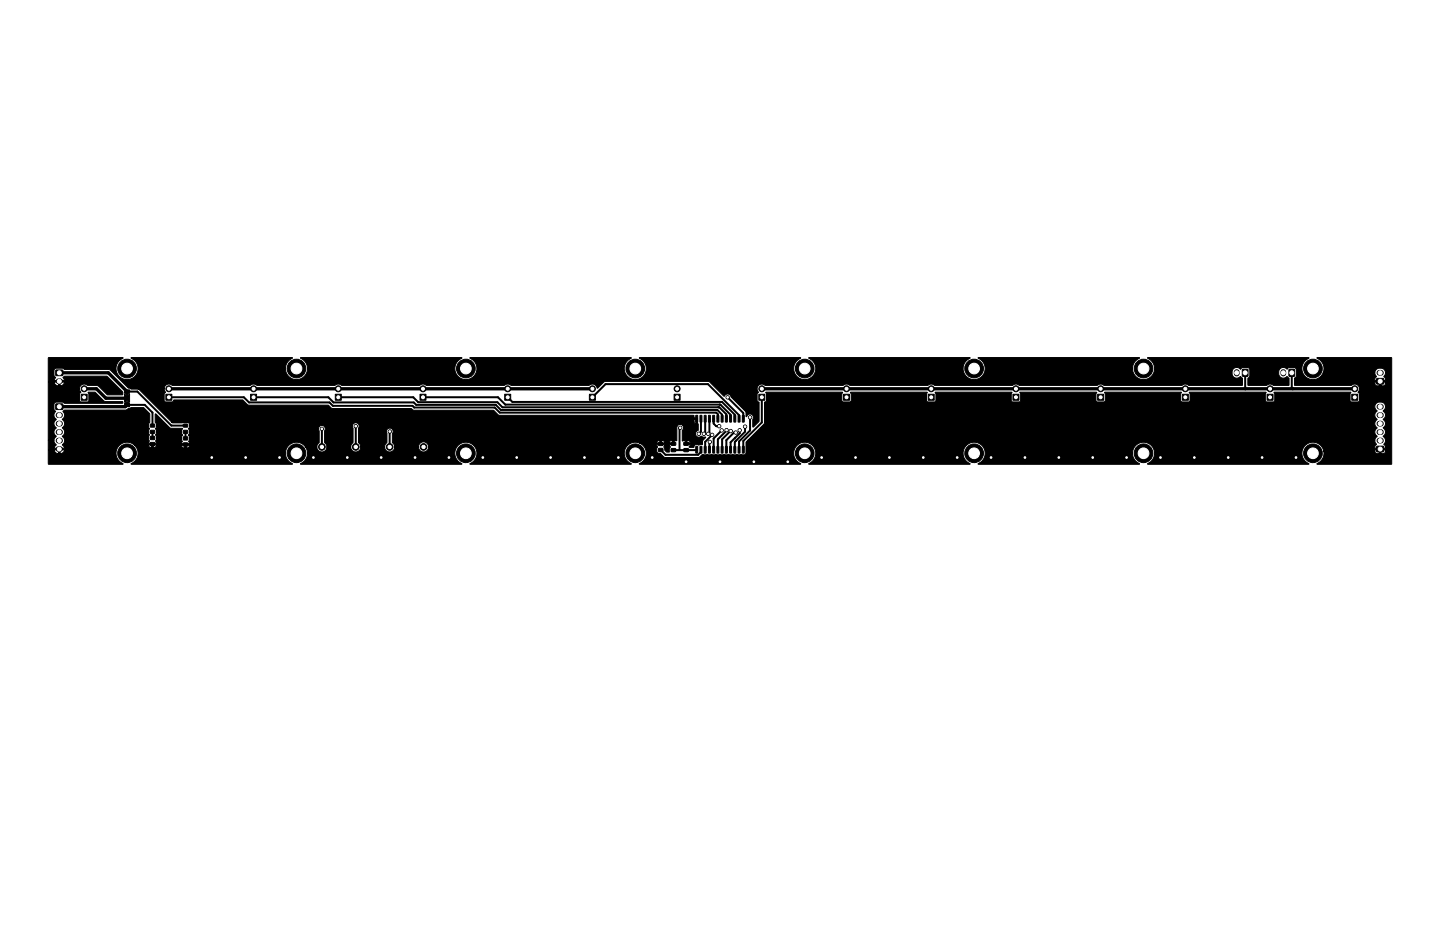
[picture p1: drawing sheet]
<svg xmlns="http://www.w3.org/2000/svg" width="432mm" height="279mm" viewBox="0 0 432 279" stroke-linecap="round" stroke-linejoin="round" font-family="sans-serif">
<g fill="#000" stroke="#000" stroke-width=".3">
<path d="M16.8 111h2v1.6h-2zM24.3 118.2h1.8v1.8h-1.8zM14.5 107.2l22.4 .1a3.3 3.3 0 0 0-1.4 5.2 3.3 3.3 0 0 0 5.3-.1 3.3 3.3 0 0 0-1.5-5.1h48.4a3.4 3.4 0 0 0-2 4.3 3.4 3.4 0 0 0 4.4 1.9 3.4 3.4 0 0 0 1.8-4.4l-.6-.9-1.2-1 48.4 .1a3.3 3.3 0 0 0-1.4 5.2 3.3 3.3 0 0 0 5.3-.1 3.3 3.3 0 0 0-1.5-5.1h48.4a3.4 3.4 0 0 0-2 4.3 3.4 3.4 0 0 0 4.4 1.9 3.4 3.4 0 0 0 1.8-4.4l-.6-.9-1.2-1 48.4 .1a3.3 3.3 0 0 0-1.4 5.2 3.3 3.3 0 0 0 5.3-.1 3.3 3.3 0 0 0-1.5-5.1h48.4a3.4 3.4 0 0 0-2 4.2 3.4 3.4 0 0 0 4.2 2.1 3.4 3.4 0 0 0 2.1-4.2 4.7 4.7 0 0 0-1.9-2.2l48.4 .1a3.3 3.3 0 0 0-1.4 5.2 3.3 3.3 0 0 0 5.3-.1 3.3 3.3 0 0 0-1.5-5.1h48.4a3.4 3.4 0 0 0-1.3 5.5 3.4 3.4 0 0 0 5.6-1.1h15.5l.4 1.2-.4 .5v.6h3.2l-.1-.6-.4-.6a1.38 1.38 0 0 0 .4-1.5 1.38 1.38 0 0 0-1.2-.9l-1.3 .2-.4 .4-.2 .7h-15.5a3.6 3.6 0 0 0-1.9-4.5l22.4 .1v31.8l-22.3 .1v-.2a3.3 3.3 0 0 0 2-3.7h15.3l.1 .4 .5 .3h1.9l.5-.3 .2-.8h-1.4v1.1h-.5v-1.1h-1.3v.4l-15.4-.1a3.3 3.3 0 0 0-2.2-2.5l-.5-.1a3.4 3.4 0 0 0-3.7 2.5 3.4 3.4 0 0 0 2 4l-48.3 .1v-.2a3.3 3.3 0 0 0 1.2-5.2 3.3 3.3 0 0 0-5.4 .2 3.3 3.3 0 0 0 1.7 5.1l-48.3 .1-.1-.2a3.3 3.3 0 0 0 1.3-5.2 3.3 3.3 0 0 0-5.3 .2 3.3 3.3 0 0 0 1.6 5.1l-48.3 .1-.1-.2a3.3 3.3 0 0 0 1.3-5.2 3.3 3.3 0 0 0-5.3 .2 3.3 3.3 0 0 0 1.6 5.1l-48.3 .1-.1-.2a3.3 3.3 0 0 0 2.1-3.1 3.3 3.3 0 0 0-2.1-3.1h10v-.8l-.7 .2-.3 .6h-1.4l-.1-.5-.6-.2h-.2v.7h-.5v-.7l-.7 .1-.3 .6h-5.2l-.7-.2a3.4 3.4 0 0 0-3.7 2.5 3.4 3.4 0 0 0 2 4l-48.3 .1v-.2a3.3 3.3 0 0 0 1.2-5.2 3.3 3.3 0 0 0-5.4 .2 3.3 3.3 0 0 0 1.7 5.1l-48.3 .1-.1-.2a3.3 3.3 0 0 0 1.5-5h3.4l.2 .7a1.51 1.51 0 0 0 1.7 .8 1.51 1.51 0 0 0 1.1-1.5h7.2l.1 .7a1.51 1.51 0 0 0 1.7 .8 1.51 1.51 0 0 0 1.2-1.5h7.1l.2 .7a1.51 1.51 0 0 0 1.7 .8 1.51 1.51 0 0 0 1.2-1.5h7.1l.2 .7a1.51 1.51 0 0 0 2.4 .3 1.51 1.51 0 0 0-.6-2.4 1.51 1.51 0 0 0-2 1.4h-7.1l-.2-.7-.6-.7 .1-2.6a1.02 1.02 0 0 0-.1-1.4 1.02 1.02 0 0 0-1.4 0 1.02 1.02 0 0 0-.2 1.3v2.7l-.5 .7-.2 .7h-7.1l-.2-.7-.5-.7v-4.3a1.02 1.02 0 0 0-.9-1.5 1.02 1.02 0 0 0-.7 1.6v4.2l-.6 .7-.1 .7h-7.2l-.1-.7-.6-.7 .1-3.5a1.02 1.02 0 0 0-1-1.6 1.02 1.02 0 0 0-.7 1.7v3.4l-.5 .7-.2 .7h-3.4l-.8-.9-1.4-.5a3.4 3.4 0 0 0-3.7 2.5 3.4 3.4 0 0 0 2 4l-48.3 .1v-.2a3.3 3.3 0 0 0 .9-5.6h4.2l.2 .5 .5 .2h1.3l.4-.5h7.5l.2 .4 .5 .3 1.3-.1 .4-.6-.9-.1v.7h-.5v-.7l-8.5 .1v-.2h-.9v.7h-.5v-.7h-5.2l-1.7-.8a3.4 3.4 0 0 0-3.7 2.5 3.4 3.4 0 0 0 2 4l-22.4 .1v-4.3h1.7a1.35 1.35 0 0 0 1.3 1.1h.5a1.37 1.37 0 0 0 1.4-1.1h-1.4v1.1h-.5v-1.1h-3v-2.9h1.7l.1 .7 .6 .7-.7 1h3.2l-.7-1 .2-.2a1.53 1.53 0 0 0-.2-2.5l.4-.3a1.49 1.49 0 0 0-.4-2.1l.2-.2a1.55 1.55 0 0 0-.2-2.4l.1-.1a1.47 1.47 0 0 0 .1-2.3l.4-.4h18.2l1.8-.7h3.8l1.8 1.9v2.5l-.4 .7v.7l.3 .6-.3 .6v.7l.3 .4-.3 .6v.8a.74 .74 0 0 1 0 1.1h2.4a.78 .78 0 0 1 0-1.2v-.7l-.3-.5 .3-.6v-.7l-.3-.6 .3-.5v-.7l-.4-.7 .1-2.5 4.4 4.2 3.7 .1-.3 .7 .1 .9a.6 .6 0 0 1-.1 1v.8a.74 .74 0 0 1 0 1.1l2.4 .1-.2-.6 .2-.6v-.8a.64 .64 0 0 1-.3-.6 .64 .64 0 0 1 .3-.5v-.8l-.3-.6 .3-.5v-.7l-.2-.6-1.5-.1-.5 .2h-2.8l-.4-.3h156.7l.5 .6 .1-1.3h-.6v.7h-156.7l-9.7-9.8-2.5-.2h10l.4 1.1-.4 .5v2l.5 .4h1.9l.6-.6h20.5l1.9 1.6h23.8l1.3 1h23.6l.8 .5h23.8l1.9 1.5h58.2l.1 .8h1.1v1.7l.2 .2-.1 1.9a1.06 1.06 0 0 0-.6 1.6 1.06 1.06 0 0 0 1.7 .1l1.2 .3-.9 1-.1 1.2-1 .2-.9-.2-.5 .2-.2 .6h-1.3l.3-.8-1.5-.1v-.4h1.5l-.3-.6-.7-.2v.8h-.5v-.8l-.9 .2v-3.2a1.02 1.02 0 0 0-.4-1.7 1.02 1.02 0 0 0-1.2 1.2l-.1 3.6-.7-.1-.1 1.3h-1.4l.3 .7-.3 .5v1h-.8l-.5-.5-.4-1 .3-.7h-2.4v.2a.69 .69 0 0 1 0 1.1l.2 1 .9 .3 1.4 1.2 10 .1 1.4-1 .4 .2 .9-.2 .4 .2 .8-.2 .5 .2 .8-.2 .4 .2 .9-.2 .4 .2 .9-.2 .4 .2 .8-.2 .5 .2 .8-.2 3.6 .1 .4-.5v-3.2l.5-.6h188.1l.4 1.2-.4 .5v.7h3.2l-.1-.7-.4-.6a1.54 1.54 0 0 0-.2-2.4l.4-.3a1.49 1.49 0 0 0-.4-2.1l.2-.2a1.55 1.55 0 0 0-.2-2.4l.1-.1a1.54 1.54 0 0 0-.1-2.5 1.38 1.38 0 0 0 .6-1.5 1.38 1.38 0 0 0-1.2-1.1h-.7a1.48 1.48 0 0 0-1.2 1.2 1.48 1.48 0 0 0 .6 1.6l-.1 .1a1.53 1.53 0 0 0 .1 2.4v.1a1.54 1.54 0 0 0 0 2.4l-.3 .3a1.47 1.47 0 0 0 .4 2.2l-.5 .6-.2 .6h-188.1l5-5.1v-6.3l.6-.5-.1-2.5h22.9l-.2 2.5 .5 .4 2.2-.1v-2.8h22.9l-.2 2.4 .5 .5 2.2-.1v-2.8h22.9l-.2 2.4 .5 .5 2.2-.1v-2.8h22.9l-.2 2.4 .5 .5 2.2-.1v-2.8h22.9l-.2 2.4 .5 .5 2.2-.1v-2.8h22.9l-.2 2.4 .5 .5 2.2-.1 .1-2.3-.1-.5h22.9v2.8l2.2 .1 .4-.5v-1.9l-.3-.6a1.41 1.41 0 0 0-.1-2 1.41 1.41 0 0 0-1.9 0h-17l-.1-.5h24.1l.1 .4 .5 .3h1.9l.5-.3 .2-.8h-1.4v1.1h-.5v-1.1h-1.3v.4h-24.1v-1.6l.5-.6v-2.2l-.7-.4h-1.4l-.6 .4-.3-.1a1.38 1.38 0 0 0-1.4-.2 1.38 1.38 0 0 0-.9 1.1l.1 1a1.46 1.46 0 0 0 2.5 .5l.5 .5v2.1h-4.6l-1.2-.4-.9 .4h-5.5l-.1-2.1 .5-.6v-2.2l-.6-.4h-1.5l-.6 .4-.2-.1a1.38 1.38 0 0 0-1.5-.2 1.38 1.38 0 0 0-.8 1.1v1a1.46 1.46 0 0 0 2.5 .5l.6 .5-.2 2.1h-15.9l-1.2-.4-.9 .4h-23.3l-1.2-.4-.9 .4h-23.3l-1.2-.4-.9 .4h-23.3l-1.2-.4-.9 .4h-23.3l-1.2-.4-.9 .4h-23.4a1.45 1.45 0 0 0-2 .1 1.45 1.45 0 0 0 0 2l-.4 .5v1.9l.6 .6v5.7l-1.7 1.7-.1-2.4a1.07 1.07 0 0 0-.7-1.4 1.07 1.07 0 0 0-1.3 .7l-.3-1.6-4.3-4.3a1.03 1.03 0 0 0-.9-.9 1.03 1.03 0 0 0-1.1 .7l-4.4-4.3-.4-.2h-30.9l-.4 .2-1.9 1.9-.8-1a1.43 1.43 0 0 0-1.7 .1h-23.4l-.3-.1a1.43 1.43 0 0 0-1.7 .1h-23.4l-.3-.1a1.43 1.43 0 0 0-1.7 .1h-23.4l-.3-.1a1.43 1.43 0 0 0-1.7 .1h-23.4l-.3-.1a1.43 1.43 0 0 0-1.7 .1h-23.4l-.3-.1a1.41 1.41 0 0 0-1.9 .3l-.3 .8-10.6-.1-5.4-5.3-.5-.3h-13.4l-.5-.4h-1.9l-.7 .4v1.7l.5 .7-.5 .8h3.2l-.5-.9 .4-.3h12.8l4.7 4.7v.7l-4.6 .2-2.9-2.8-3-.1-.3-.1a1.46 1.46 0 0 0-1.9 .3 1.46 1.46 0 0 0 .1 1.9l-.4 .5v2l.4 .4 2.2-.1 .2-.4v-1.9l-.2-.5h2.1l2.9 2.7 5.3 .1 .1 .4-17.5 .1-.5-.3h-2l-.5 .2-.1 .4v1.5l.4 .7a1.53 1.53 0 0 0 .2 2.4v.1a1.54 1.54 0 0 0 0 2.4l-.3 .3a1.47 1.47 0 0 0 .4 2.2l-.5 .6-.2 .6h-1.7v-17.4l1.7 .1a1.36 1.36 0 0 0 1.3 1h.5a1.37 1.37 0 0 0 1.4-1.1h-1.4v1.1h-.5v-1.1h-3zM37.3 118.2l.8 .5 .8-.5v2.4l-.8-.5-.8 .5zM37.3 116.9h1.6v1l-.8 .5-.8-.5zM49.7 118.2h1.8v1.8h-1.8zM75.1 118.2h1.8v1.8h-1.8zM100.5 118.2h1.8v1.8h-1.8zM125.9 118.2h1.8v1.8h-1.8zM151.3 118.2h1.8v1.8h-1.8zM176.7 118.2h1.8v1.8h-1.8zM202.1 118.2h1.8v1.8h-1.8z"/>
<path d="M227.5 118.2h1.8v1.8h-1.8zM252.9 118.2h1.8v1.8h-1.8zM278.3 118.2h1.8v1.8h-1.8zM303.7 118.2h1.8v1.8h-1.8zM329.1 118.2h1.8v1.8h-1.8zM354.5 118.2h1.8v1.8h-1.8zM372.6 110.7h1.6v2.1h-1.6zM379.9 118.2h1.8v1.8h-1.8zM386.6 110.7h1.5v2.1h-1.5zM405.3 118.2h1.8v1.8h-1.8zM412.8 113.5h2.1v1.6h-2.1zM16.8 121.1h2v1.6h-2z"/>
<path d="M37.3 120.9l.8-.5 .8 .5v1h-1.6zM45.1 129h1.2l.1 .8-1.2 .1zM45.1 127.2l1.2-.1 .1 .8-1.2 .2zM45.1 130.9l1.2-.1 .1 .9-1.2 .1zM45.1 132.7l1.2-.1 .1 .9-1.2 .1zM55 129h1.2l.1 .8-1.2 .1zM55 127.2l1.2-.1 .1 .8-1.2 .2zM55 131l1.2-.1 .1 .9-1.2 .1zM55 132.8h1.2l.1 .8-1.2 .1zM197.5 134.5l1.2-.1 .1 .9-1.2 .1zM197.5 132.6h1.2l.1 .8-1.2 .2zM201.3 134.5h1.2l.1 .8-1.2 .1z"/>
<path d="M201.3 132.6h1.2l.1 .8-1.2 .1zM205.1 134.5h1.2l.1 .8-1.2 .1zM205.1 132.6h1.2l.1 .8-1.2 .1zM208.7 124.5l.5 .1-.1 1.9h-.5zM208.7 133.8l.5 .1-.1 1.9h-.5zM209.9 124.5l.6 .1-.1 1.9h-.5zM209.9 133.8l.6 .1-.1 1.9h-.5zM211.2 124.5l.5 .1v1.9h-.5zM211.2 133.8l.5 .1v1.9h-.5zM212.5 124.5l.5 .1-.1 1.9h-.5zM212.5 133.8l.5 .1-.1 1.9h-.5zM213.7 124.5l.6 .1-.1 1.9h-.5z"/>
<path d="M213.7 133.8l.6 .1-.1 1.9h-.5zM215 124.5l.6 .1-.1 1.9h-.5zM215 133.8l.6 .1-.1 1.9h-.5zM216.3 124.5l.5 .1-.1 1.9h-.5zM216.3 133.8l.5 .1-.1 1.9h-.5zM217.5 124.5l.6 .1-.1 1.9h-.5zM217.5 133.8l.6 .1-.1 1.9h-.5zM218.8 124.5l.6 .1-.1 1.9h-.5zM218.8 133.8l.6 .1-.1 1.9h-.5zM220.1 124.5l.5 .1v1.9h-.5zM220.1 133.8l.5 .1v1.9h-.5zM221.4 124.5l.5 .1-.1 1.9h-.5z"/>
<path d="M221.4 133.8l.5 .1-.1 1.9h-.5zM222.6 124.5l.6 .1-.1 1.9h-.5zM222.6 133.8l.6 .1-.1 1.9h-.5zM412.8 133.8h2.1v1.6h-2.1z"/>
<circle cx="25.2" cy="116.6" r=".9"/>
<circle cx="38.1" cy="110.5" r="2.8"/>
<circle cx="50.6" cy="116.6" r=".9"/>
<circle cx="76" cy="116.6" r=".9"/>
<circle cx="88.9" cy="110.5" r="2.8"/>
<circle cx="101.4" cy="116.6" r=".9"/>
<circle cx="126.8" cy="116.6" r=".9"/>
<circle cx="139.7" cy="110.5" r="2.8"/>
<circle cx="152.2" cy="116.6" r=".9"/>
<circle cx="177.6" cy="116.6" r=".9"/>
<circle cx="190.5" cy="110.5" r="2.8"/>
<circle cx="203" cy="116.6" r=".9"/>
<circle cx="218.2" cy="119.1" r=".5"/>
<circle cx="228.4" cy="116.6" r=".9"/>
<circle cx="241.3" cy="110.5" r="2.8"/>
<circle cx="253.8" cy="116.6" r=".9"/>
<circle cx="279.2" cy="116.6" r=".9"/>
<circle cx="292.1" cy="110.5" r="2.8"/>
<circle cx="304.6" cy="116.6" r=".9"/>
<circle cx="330" cy="116.6" r=".9"/>
<circle cx="342.9" cy="110.5" r="2.8"/>
<circle cx="355.4" cy="116.6" r=".9"/>
<circle cx="380.8" cy="116.6" r=".9"/>
<circle cx="393.7" cy="110.5" r="2.8"/>
<circle cx="406.2" cy="116.6" r=".9"/>
<circle cx="38.1" cy="135.9" r="2.8"/>
<circle cx="63.5" cy="137.2" r=".5"/>
<circle cx="73.7" cy="137.2" r=".5"/>
<circle cx="83.8" cy="137.2" r=".5"/>
<circle cx="88.9" cy="135.9" r="2.8"/>
<circle cx="94" cy="137.2" r=".5"/>
<circle cx="96.5" cy="134" r="1"/>
<circle cx="96.5" cy="128.6" r=".5"/>
<circle cx="104.1" cy="137.2" r=".5"/>
<circle cx="106.7" cy="134" r="1"/>
<circle cx="106.7" cy="127.8" r=".5"/>
<circle cx="114.3" cy="137.2" r=".5"/>
<circle cx="116.8" cy="134" r="1"/>
<circle cx="116.9" cy="129.4" r=".5"/>
<circle cx="124.5" cy="137.2" r=".5"/>
<circle cx="127" cy="134" r="1"/>
<circle cx="134.6" cy="137.2" r=".5"/>
<circle cx="139.7" cy="135.9" r="2.8"/>
<circle cx="144.8" cy="137.2" r=".5"/>
<circle cx="154.9" cy="137.2" r=".5"/>
<circle cx="165.1" cy="137.2" r=".5"/>
<circle cx="175.3" cy="137.2" r=".5"/>
<circle cx="185.4" cy="137.2" r=".5"/>
<circle cx="190.5" cy="135.9" r="2.8"/>
<circle cx="195.6" cy="137.2" r=".5"/>
<circle cx="204" cy="128.2" r=".5"/>
<circle cx="205.7" cy="138.4" r=".5"/>
<circle cx="209.5" cy="130" r=".5"/>
<circle cx="211.1" cy="130" r=".5"/>
<circle cx="212.4" cy="130.1" r=".5"/>
<circle cx="212.9" cy="132.5" r=".5"/>
<circle cx="213.5" cy="130.4" r=".5"/>
<circle cx="215.6" cy="127.8" r=".5"/>
<circle cx="215.9" cy="138.4" r=".5"/>
<circle cx="216.4" cy="129" r=".5"/>
<circle cx="217.9" cy="128.9" r=".5"/>
<circle cx="219.1" cy="129.2" r=".5"/>
<circle cx="220.6" cy="129.7" r=".5"/>
<circle cx="221.8" cy="129" r=".5"/>
<circle cx="223.4" cy="127.9" r=".5"/>
<circle cx="224.9" cy="125.1" r=".5"/>
<circle cx="226.1" cy="138.4" r=".5"/>
<circle cx="236.2" cy="138.4" r=".5"/>
<circle cx="241.3" cy="135.9" r="2.8"/>
<circle cx="246.4" cy="137.2" r=".5"/>
<circle cx="256.5" cy="137.2" r=".5"/>
<circle cx="266.7" cy="137.2" r=".5"/>
<circle cx="276.9" cy="137.2" r=".5"/>
<circle cx="287" cy="137.2" r=".5"/>
<circle cx="292.1" cy="135.9" r="2.8"/>
<circle cx="297.2" cy="137.2" r=".5"/>
<circle cx="307.3" cy="137.2" r=".5"/>
<circle cx="317.5" cy="137.2" r=".5"/>
<circle cx="327.7" cy="137.2" r=".5"/>
<circle cx="337.8" cy="137.2" r=".5"/>
<circle cx="342.9" cy="135.9" r="2.8"/>
<circle cx="348" cy="137.2" r=".5"/>
<circle cx="358.1" cy="137.2" r=".5"/>
<circle cx="368.3" cy="137.2" r=".5"/>
<circle cx="378.5" cy="137.2" r=".5"/>
<circle cx="388.6" cy="137.2" r=".5"/>
<circle cx="393.7" cy="135.9" r="2.8"/>
</g>
<g fill="none" stroke="#000" stroke-width="1.7">
<path d="M17.6 114.3h.4M370.8 111.5v.5M384.8 111.5v.5M413.6 111.8h.5M17.6 124.5h.4M17.6 127h.4M17.6 129.5h.4M17.6 132.1h.4M17.6 134.6h.4M413.6 124.5h.5M413.6 127h.5M413.6 129.5h.5"/>
<path d="M413.6 132.1h.5M413.6 121.9h.5"/>
</g>
<g fill="none" stroke="#000" stroke-width=".6">
<path d="M38.1 117.4h3.1l10.2 10.2h4.2M50.6 119.1h22.5l1.6 1.6h24.1l1 1h23.9l.5 .5h24.1l1.6 1.5h64.9l.5 .5v1.3M76 119.1h22.5l1.5 1.6h24.1l.7 .7h23.9l1.5 1.5h64.9l1.4 1.4v1.2M101.4 119.1h22.5l1.5 1.5h23.7l1.6 1.5h65l2.1 2.1v1.3M126.8 119.1h22.5l2.2 2.2h64.5l3.1 3.1v1.1M152.2 119.1l1.4 1.4h62.9l3.8 3.8v1.2M177.6 119.1l4-3.9h30.7l9.3 9.3v1M218.2 119.1l4.7 4.7v1.7M228.4 119.1v7.6l-5.5 5.5v2.6M373.4 111.8v4.8M387.3 111.8v4.5l.3 .3M38.1 121.4h5.3l2.3 2.3v3.9"/>
<path d="M45.7 129.5v1.8M55.6 129.5v1.9M96.5 128.6v5.4M106.7 127.8v6.2M116.8 129.4v4.6M116.9 129.4h-.1M204 128.2l-.2 .2v6.5M208.9 134.8l-7 .1M210.2 134.8v.7l-.9 .9h-9.7l-1.5-1.5M210.2 125.5v3.9l-.7 .6M211.5 125.5v4.2l-.4 .3M212.7 125.5v4.2l-.3 .4"/>
<path d="M212.9 132.5l-.2 2.3M213.5 130.4l-2 2.1v2.3M214 125.5v1.5l.8 .8h.8M215.4 122.1h.1M215.8 121.3h.1M216.4 129l-2.4 2.4v3.4M217.9 128.9l-2.6 2.8v3.1M219.1 129.2l-2.6 2.5v3.1M220.4 131.3l-1.3 1.3v2.2M220.4 131.3h.1M220.6 129.7h-.5l-2.3 2.3v2.8M220.7 132.1h.1"/>
<path d="M221.8 129v.9l-1.4 1.4M223.4 127.9v1.5l-3.1 3.1v2.3M224.9 125.1h.1M224.9 125.1v3.9l-3.3 3.3v2.5"/>
</g>
<path d="M17.8 111.8h14.7l5.6 5.6M25.2 116.6h3.7l2.8 2.8h6.4M50.6 116.6h127M228.4 116.6h177.8M38.1 121.4l-.5 .5h-19.8" fill="none" stroke="#000" stroke-width="1"/>
<g fill="#fff" stroke="#fff" stroke-width=".3">
<circle cx="215.6" cy="127.8" r=".25"/>
<circle cx="218.2" cy="119.1" r=".25"/>
<circle cx="224.9" cy="125.1" r=".25"/>
<circle cx="223.4" cy="127.9" r=".25"/>
<circle cx="221.8" cy="129" r=".25"/>
<circle cx="220.6" cy="129.7" r=".25"/>
<circle cx="219.1" cy="129.2" r=".25"/>
<circle cx="217.9" cy="128.9" r=".25"/>
<circle cx="216.4" cy="129" r=".25"/>
<circle cx="204" cy="128.2" r=".25"/>
<circle cx="211.1" cy="130" r=".25"/>
<circle cx="106.7" cy="127.8" r=".25"/>
<circle cx="378.5" cy="137.2" r=".25"/>
<circle cx="348" cy="137.2" r=".25"/>
<circle cx="94" cy="137.2" r=".25"/>
<circle cx="266.7" cy="137.2" r=".25"/>
<circle cx="226.1" cy="138.4" r=".25"/>
<circle cx="236.2" cy="138.4" r=".25"/>
<circle cx="287" cy="137.2" r=".25"/>
<circle cx="185.4" cy="137.2" r=".25"/>
<circle cx="297.2" cy="137.2" r=".25"/>
<circle cx="124.5" cy="137.2" r=".25"/>
<circle cx="337.8" cy="137.2" r=".25"/>
<circle cx="205.7" cy="138.4" r=".25"/>
<circle cx="246.4" cy="137.2" r=".25"/>
<circle cx="114.3" cy="137.2" r=".25"/>
<circle cx="73.7" cy="137.2" r=".25"/>
<circle cx="368.3" cy="137.2" r=".25"/>
<circle cx="144.8" cy="137.2" r=".25"/>
<circle cx="307.3" cy="137.2" r=".25"/>
<circle cx="276.9" cy="137.2" r=".25"/>
<circle cx="317.5" cy="137.2" r=".25"/>
<circle cx="327.7" cy="137.2" r=".25"/>
<circle cx="165.1" cy="137.2" r=".25"/>
<circle cx="388.6" cy="137.2" r=".25"/>
<circle cx="215.9" cy="138.4" r=".25"/>
<circle cx="104.1" cy="137.2" r=".25"/>
<circle cx="63.5" cy="137.2" r=".25"/>
<circle cx="175.3" cy="137.2" r=".25"/>
<circle cx="195.6" cy="137.2" r=".25"/>
<circle cx="358.1" cy="137.2" r=".25"/>
<circle cx="154.9" cy="137.2" r=".25"/>
<circle cx="256.5" cy="137.2" r=".25"/>
<circle cx="134.6" cy="137.2" r=".25"/>
<circle cx="83.8" cy="137.2" r=".25"/>
<circle cx="96.5" cy="128.6" r=".25"/>
<circle cx="209.5" cy="130" r=".25"/>
<circle cx="212.4" cy="130.1" r=".25"/>
<circle cx="116.9" cy="129.4" r=".25"/>
<circle cx="212.9" cy="132.5" r=".25"/>
<circle cx="213.5" cy="130.4" r=".25"/>
<circle cx="190.5" cy="135.9" r="1.6"/>
<circle cx="139.7" cy="135.9" r="1.6"/>
<circle cx="228.4" cy="119.1" r=".45"/>
<circle cx="228.4" cy="116.6" r=".45"/>
<circle cx="152.2" cy="119.1" r=".45"/>
<circle cx="152.2" cy="116.6" r=".45"/>
<circle cx="38.1" cy="135.9" r="1.6"/>
<circle cx="292.1" cy="135.9" r="1.6"/>
<circle cx="406.2" cy="119.1" r=".45"/>
<circle cx="406.2" cy="116.6" r=".45"/>
<circle cx="393.7" cy="135.9" r="1.6"/>
<circle cx="88.9" cy="110.5" r="1.6"/>
<circle cx="88.9" cy="135.9" r="1.6"/>
<circle cx="38.1" cy="110.5" r="1.6"/>
<circle cx="241.3" cy="110.5" r="1.6"/>
<circle cx="101.4" cy="119.1" r=".45"/>
<circle cx="101.4" cy="116.6" r=".45"/>
<circle cx="241.3" cy="135.9" r="1.6"/>
<circle cx="190.5" cy="110.5" r="1.6"/>
<circle cx="342.9" cy="135.9" r="1.6"/>
<circle cx="126.8" cy="119.1" r=".45"/>
<circle cx="126.8" cy="116.6" r=".45"/>
<circle cx="253.8" cy="119.1" r=".45"/>
<circle cx="253.8" cy="116.6" r=".45"/>
<circle cx="177.6" cy="119.1" r=".45"/>
<circle cx="177.6" cy="116.6" r=".45"/>
<circle cx="355.4" cy="119.1" r=".45"/>
<circle cx="355.4" cy="116.6" r=".45"/>
<circle cx="304.6" cy="119.1" r=".45"/>
<circle cx="304.6" cy="116.6" r=".45"/>
<circle cx="50.6" cy="119.1" r=".45"/>
<circle cx="50.6" cy="116.6" r=".45"/>
<circle cx="393.7" cy="110.5" r="1.6"/>
<circle cx="330" cy="119.1" r=".45"/>
<circle cx="330" cy="116.6" r=".45"/>
<circle cx="25.2" cy="119.1" r=".45"/>
<circle cx="25.2" cy="116.6" r=".45"/>
<circle cx="279.2" cy="119.1" r=".45"/>
<circle cx="279.2" cy="116.6" r=".45"/>
<circle cx="76" cy="119.1" r=".45"/>
<circle cx="76" cy="116.6" r=".45"/>
<circle cx="139.7" cy="110.5" r="1.6"/>
<circle cx="203" cy="119.1" r=".45"/>
<circle cx="203" cy="116.6" r=".45"/>
<circle cx="380.8" cy="119.1" r=".45"/>
<circle cx="380.8" cy="116.6" r=".45"/>
<circle cx="342.9" cy="110.5" r="1.6"/>
<circle cx="292.1" cy="110.5" r="1.6"/>
<circle cx="106.7" cy="134" r=".5"/>
<circle cx="17.8" cy="121.9" r=".6"/>
<circle cx="17.8" cy="124.5" r=".6"/>
<circle cx="17.8" cy="127" r=".6"/>
<circle cx="17.8" cy="129.5" r=".6"/>
<circle cx="17.8" cy="132.1" r=".6"/>
<circle cx="17.8" cy="134.6" r=".6"/>
<circle cx="413.9" cy="114.3" r=".6"/>
<circle cx="413.9" cy="111.8" r=".6"/>
<circle cx="373.4" cy="111.8" r=".59"/>
<circle cx="370.8" cy="111.8" r=".59"/>
<circle cx="96.5" cy="134" r=".5"/>
<circle cx="17.8" cy="111.8" r=".6"/>
<circle cx="17.8" cy="114.3" r=".6"/>
<circle cx="387.4" cy="111.8" r=".59"/>
<circle cx="384.8" cy="111.8" r=".59"/>
<circle cx="127" cy="134" r=".5"/>
<circle cx="116.8" cy="134" r=".5"/>
<circle cx="413.9" cy="134.6" r=".6"/>
<circle cx="413.9" cy="132.1" r=".6"/>
<circle cx="413.9" cy="129.5" r=".6"/>
<circle cx="413.9" cy="127" r=".6"/>
<circle cx="413.9" cy="124.5" r=".6"/>
<circle cx="413.9" cy="121.9" r=".6"/>
</g>
</svg>
